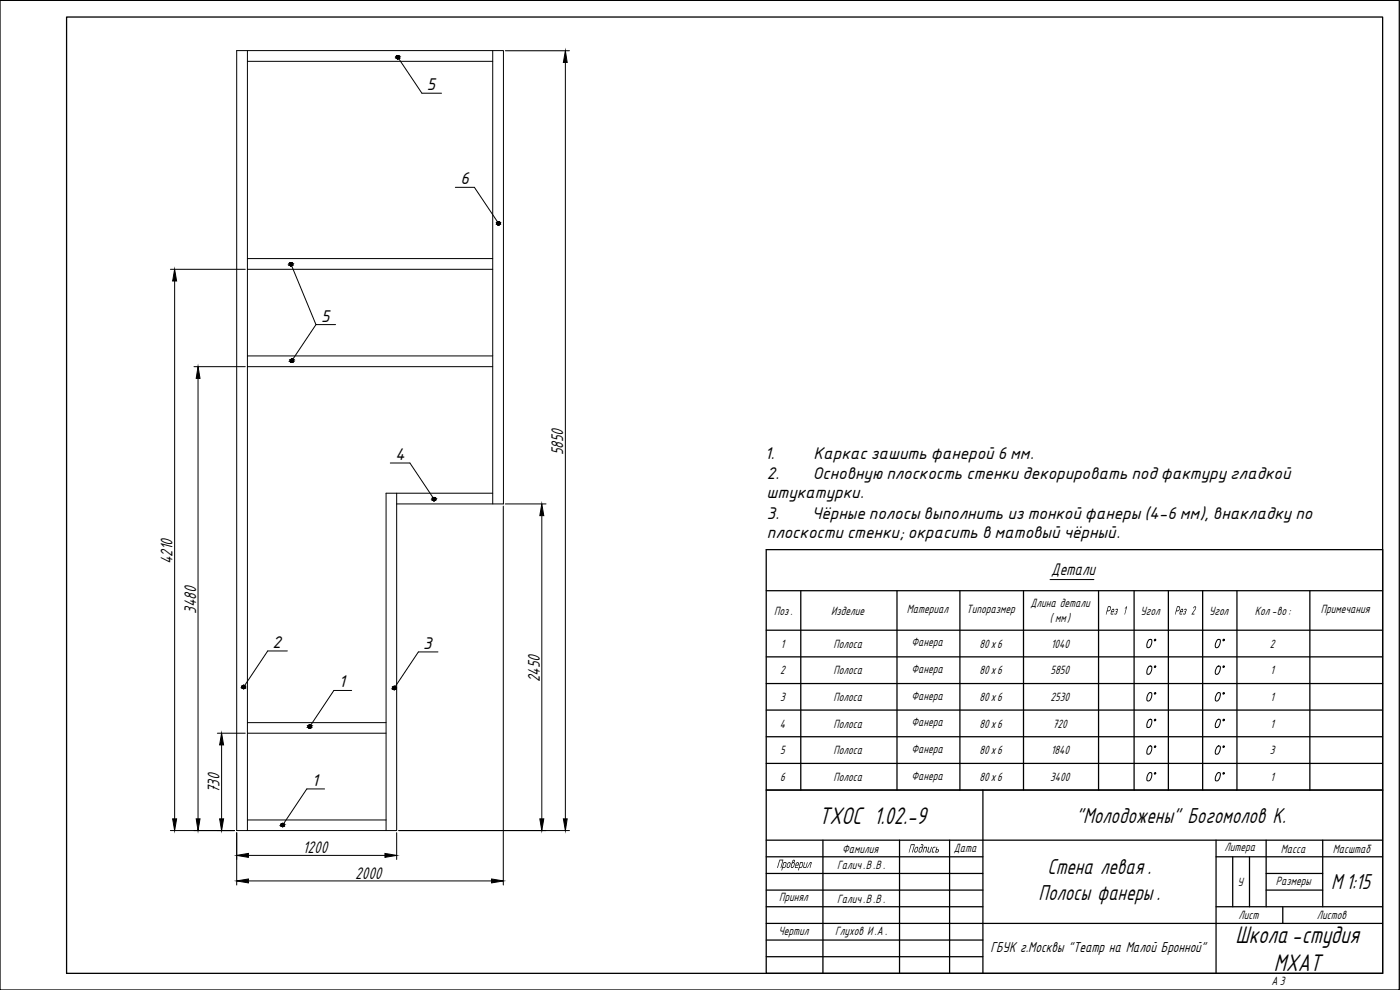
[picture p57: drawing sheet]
<svg xmlns="http://www.w3.org/2000/svg" width="420mm" height="297mm" viewBox="0 0 420 297" stroke-linecap="round" stroke-linejoin="round" font-family="sans-serif">
<defs><g id="words">
<g font-size="8">
<text x="245.7" y="247.1">ТХОС 1.02.-9</text>
<text x="370.8" y="282.9">Школа-студия</text>
<text x="382.3" y="291.2">МХАТ</text>
</g>
<g font-size="7.2">
<text x="322.9" y="246.8">&quot;Молодожены&quot; Богомолов К.</text>
<text x="314.3" y="262.4">Стена левая.</text>
<text x="311.7" y="269.9">Полосы фанеры.</text>
<text x="399.5" y="266.8">М1:15</text>
</g>
<g font-size="6.2">
<text x="347.8" y="211.7" transform="rotate(-90 347.8 211.7)">0°</text>
<text x="368.3" y="211.7" transform="rotate(-90 368.3 211.7)">0°</text>
<text x="347.8" y="235.7" transform="rotate(-90 347.8 235.7)">0°</text>
<text x="368.3" y="235.7" transform="rotate(-90 368.3 235.7)">0°</text>
</g>
<g font-size="5.7">
<text x="342.9" y="195.4">0°</text>
<text x="363.4" y="195.4">0°</text>
<text x="342.9" y="203.6">0°</text>
<text x="363.4" y="203.6">0°</text>
<text x="342.9" y="219.4">0°</text>
<text x="363.4" y="219.4">0°</text>
<text x="342.9" y="227.5">0°</text>
<text x="363.4" y="227.5">0°</text>
</g>
<g font-size="5.6">
<text x="169" y="136.6" transform="rotate(-90 169 136.6)">5850</text>
<text x="51.8" y="169.3" transform="rotate(-90 51.8 169.3)">4210</text>
<text x="315.5" y="172.5">Детали</text>
<text x="58.8" y="184.1" transform="rotate(-90 58.8 184.1)">3480</text>
<text x="162" y="204.8" transform="rotate(-90 162 204.8)">2450</text>
<text x="65.9" y="238" transform="rotate(-90 65.9 238)">730</text>
<text x="90.9" y="256.1">1200</text>
<text x="106.6" y="263.7">2000</text>
</g>
<g font-size="4.9">
<text x="128.1" y="27.1">5</text>
<text x="138.2" y="55.3">6</text>
<text x="96.4" y="96.5">5</text>
<text x="229.5" y="137.8">1.</text>
<text x="244.2" y="137.8">Каркас зашить фанерой 6 мм.</text>
<text x="118.6" y="138">4</text>
<text x="230.2" y="143.7">2.</text>
<text x="244" y="143.7">Основную плоскость стенки декорировать под фактуру гладкой</text>
<text x="230.1" y="149.5">штукатурки.</text>
<text x="230.2" y="155.6">3.</text>
<text x="243.6" y="155.6">Чёрные полосы выполнить из тонкой фанеры (4-6 мм), внакладку по</text>
<text x="230.2" y="161.5">плоскости стенки; окрасить в матовый чёрный.</text>
<text x="81.8" y="194.4">2</text>
<text x="127" y="194.7">3</text>
<text x="101.7" y="206.3">1</text>
<text x="93.6" y="235.8">1</text>
</g>
<text font-size="4.8" x="297.3" y="285.6">ГБУК г.Москвы &quot;Театр на Малой Бронной&quot;</text>
<g font-size="4">
<text x="232.3" y="184.4">Поз.</text>
<text x="249.5" y="184.4">Изделие</text>
<text x="272.1" y="184.1">Материал</text>
<text x="290.1" y="184.1">Типоразмер</text>
<text x="309.2" y="182.1">Длина детали</text>
<text x="331.7" y="184.4">Рез</text>
<text x="336.9" y="184.4">1</text>
<text x="342.3" y="184.4">Угол</text>
<text x="352.4" y="184.4">Рез 2</text>
<text x="362.8" y="184.4">Угол</text>
<text x="376.6" y="184.4">Кол-во:</text>
<text x="396.4" y="184.1">Примечания</text>
<text x="315.1" y="186.5">( мм)</text>
<text x="234.3" y="194.3">1</text>
<text x="250.1" y="194.3">Полоса</text>
<text x="273.6" y="194">Фанера</text>
<text x="293.9" y="194.3">80 х6</text>
<text x="315.4" y="194.3">1040</text>
<text x="381.1" y="194.3">2</text>
<text x="234.1" y="202.3">2</text>
<text x="250.1" y="202.3">Полоса</text>
<text x="273.6" y="202">Фанера</text>
<text x="293.9" y="202.3">80 х6</text>
<text x="315.3" y="202.3">5850</text>
<text x="381.3" y="202.3">1</text>
<text x="273.6" y="210">Фанера</text>
<text x="234.1" y="210.3">3</text>
<text x="250.1" y="210.3">Полоса</text>
<text x="293.9" y="210.3">80 х6</text>
<text x="315.3" y="210.3">2530</text>
<text x="381.3" y="210.3">1</text>
<text x="234" y="218.3">4</text>
<text x="250.1" y="218.3">Полоса</text>
<text x="273.6" y="218">Фанера</text>
<text x="293.9" y="218.3">80 х6</text>
<text x="316" y="218.3">720</text>
<text x="381.3" y="218.3">1</text>
<text x="234.1" y="226.3">5</text>
<text x="250.1" y="226.3">Полоса</text>
<text x="273.6" y="226">Фанера</text>
<text x="293.9" y="226.3">80 х6</text>
<text x="315.4" y="226.3">1840</text>
<text x="381.1" y="226.3">3</text>
<text x="273.6" y="234">Фанера</text>
<text x="234.1" y="234.3">6</text>
<text x="250.1" y="234.3">Полоса</text>
<text x="293.9" y="234.3">80 х6</text>
<text x="315.2" y="234.3">3400</text>
<text x="381.3" y="234.3">1</text>
<text x="252.7" y="255.8">Фамилия</text>
<text x="272.5" y="255.8">Подпись</text>
<text x="286.3" y="255.6">Дата</text>
<text x="367.5" y="255.4">Литера</text>
<text x="384.4" y="255.8">Масса</text>
<text x="400" y="255.8">Масштаб</text>
<text x="233" y="260.4">Проверил</text>
<text x="251.2" y="260.8">Галич.В.В.</text>
<text x="371.3" y="265.8">У</text>
<text x="382.9" y="265.5">Размеры</text>
<text x="233.8" y="270.5">Принял</text>
<text x="251.2" y="270.8">Галич.В.В.</text>
<text x="371.6" y="275.8">Лист</text>
<text x="395.2" y="275.8">Листов</text>
<text x="233.6" y="280.4">Чертил</text>
<text x="250.6" y="280.4">Глухов И.А.</text>
<text x="381.6" y="295.6">А 3</text>
</g>
</g></defs>
<!-- layer: 0 -->
<path d="M74.3 18.4h73.6M74.3 15.2v234M147.9 15.2v136M74.3 77.6h73.6M74.3 80.8h73.6M74.3 106.8h73.6M74.3 110h73.6M119 148v101.2h-48v-234h80.1v136h-32.1M147.9 148h-32v101.2M74.3 216.8h41.6M74.3 220h41.6M74.3 246h41.6" fill="none" stroke="#000" stroke-width=".3"/>
<g fill="none" stroke="#000" stroke-width=".38">
<path d="M0 .1h419.9v296.9h-419.9zM20 5.1h395v286.9h-395zM230 237.1h185v54.9h-185zM295 237.1v54.9M230 252.1h185M230 257.1h65M247 252.1v39.9M270 252.1v39.9M285 252.1v39.9M365 257.1h50M365 252.1v39.9M370 257.1v15"/>
<path d="M375 257.1v15M380 252.1v20M397 252.1v20M230 262.1h65M230 267.1h65M230 272.1h65M230 277.1h185M365 272.1h50M380 262.1h17M380 267.1h17M385 272.1v5M230 282.1h65"/>
<path d="M230 287h65"/>
</g>
<g fill="#000">
<path d="M241.4 258.7l.2 .1-.3 1.3 .5 .1 .6-1.5-.5 1.7-.9-.1zM243 258.8l.6-.1-.4 1.7-.2-.1 .4-1.4h-.2l-1 1.5zM278.6 254.2l.2-.1-.3 1.4 .6 .1 .3-1.4 .3-.1-.6 1.7h-.6l-.2-.2zM280 254.3l.2-.2h.6l-.1 .2-.6 .2-.2 1 .4 .1v.2l-.6-.2z"/>
<path d="M240.1 258.8l.7-.1 .2 .5-.3 1-.8 .2-.4 .8zM240.3 258.9l-.4 1.3 .7-.2 .2-1z"/>
<path d="M281.1 254.1h.2l-.2 .7h.5l.2 .5-.4 .5h-.7zM281.1 255l-.2 .6 .6-.1 .1-.3z"/>
</g>
<path d="M315.1 173.9h13.2" fill="none" stroke="#000" stroke-width=".3"/>
<g fill="none" stroke="#000" stroke-width=".38">
<path d="M230 164.9h185v72.2h-185zM230 177.2h185M240.3 177.2v59.9M269.2 177.2v59.9M288.1 177.2v59.9M307.2 177.2v59.9M329.7 177.2v59.9M340.4 177.2v59.9M350.6 177.2v59.9M360.9 177.2v59.9M371.2 177.2v59.9M393.1 177.2v59.9"/>
<path d="M230 189.1h185M230 197.1h185M230 205.1h185M230 213h185M230 221.1h185M230 229.1h185"/>
</g>
<g fill="none" stroke="#000" stroke-width=".3">
<path d="M151.6 15.2h19.3M169.7 18.7v227M51.1 80.8h22.5M52.4 84.3v161.4M58.2 110h15.4M59.4 113.5v132.2M151 151.8v113.7M151.6 151.2h12.3M162.6 154.7v91M65.2 220h8.4M66.5 223.5v22.2M51.1 249.2h19.3"/>
<path d="M71 249.8v15.7M74.5 256.7h41M119 249.8v8.1M119.7 249.2h51.2M74.5 264.3h73"/>
</g>
<g fill="#000" stroke="#000" stroke-width=".3">
<path d="M169.7 15.2l.5 3.5h-1.1zM52.4 80.8l.6 3.5h-1.2zM59.4 110l.6 3.5h-1.1zM162.6 151.2l.6 3.5h-1.2zM66.5 220l.6 3.5h-1.2zM51.8 245.7h1.2l-.6 3.5zM58.9 245.7h1.1l-.6 3.5zM65.9 245.7h1.2l-.6 3.5zM71 256.7l3.5-.6v1.1zM115.5 256.1l3.5 .6-3.5 .5zM162 245.7h1.2l-.6 3.5zM169.1 245.7h1.1l-.5 3.5z"/>
<path d="M71 264.3l3.5-.6v1.2zM147.5 263.7l3.5 .6-3.5 .6z"/>
</g>
<g fill="none" stroke="#000" stroke-width=".3">
<path d="M119.4 16.7l.5 .5-.5 .4-.5-.4zM119.4 17.2l7.2 10.8h5.9M136.7 56.2h5.7l7.2 10.8M87.3 79.3l7.5 18.1h5.9M87.8 79.3l-.5-.5-.5 .5 .5 .5M149.1 67l.5-.5 .5 .5-.5 .5zM94.8 97.4l-7.2 10.8M87.6 107.7l.5 .5-.5 .5-.5-.5zM117.1 138.9h5.9l7.3 10.9M129.8 149.8l.5-.5 .5 .5-.5 .5zM86.2 195.3h-5.9l-7.2 10.8M131.4 195.6h-5.8l-7.3 10.8"/>
<path d="M73.1 205.6l.5 .5-.5 .5-.5-.5zM93 217.5l.5 .5-.5 .5-.5-.5zM105.5 207.2h-5.3l-7.2 10.8M118.3 205.9l.5 .5-.5 .5-.5-.5zM97.4 236.7h-5.3l-7.3 10.9M84.3 247.6l.5-.6 .5 .6-.5 .4z"/>
</g>
<g fill="#000" stroke="#000" stroke-width=".3">
<path d="M119.2 17.6h.3zM119.3 16.7h.2zM87.2 79.7h.3zM87.2 78.8h.2zM149.4 67.5h.4zM149.5 66.5h.2zM87.4 108.7h.4zM87.5 107.7h.2zM130.1 150.2h.3zM130.2 149.3h.1zM72.9 206.6h.4zM73 205.6h.2z"/>
<path d="M92.8 218.5h.3zM92.9 217.5h.1zM118.2 206.9h.3zM118.2 205.9h.2zM84.7 248h.3zM84.8 247h.1z"/>
<path d="M119.2 17.6h.3zM119.3 17.6h.2z"/>
<path d="M119.3 16.7h.2zM119.2 16.7h.3z"/>
<path d="M119.2 16.7h.4zM119.2 16.7h.4z"/>
<path d="M119.2 16.7h.5zM119.1 16.7h.6z"/>
<path d="M119.2 17.6h.4zM119.2 17.6h.3z"/>
<path d="M119.1 16.7l.7 .1zM119.1 16.7l.7 .1z"/>
<path d="M119.1 17.6h.6zM119.1 17.6h.5z"/>
<path d="M119 16.8l.8 .1zM119 16.8l.8 .1z"/>
<path d="M119 17.5h.8zM119 17.5l.7 .1z"/>
<path d="M119 16.9l.9 .1zM119 16.9l.9 .1z"/>
<path d="M119 17.4h.8zM119 17.4l.8 .1z"/>
<path d="M118.9 17h1zM118.9 17h1z"/>
<path d="M118.9 17l1 .2zM118.9 17l1 .2z"/>
<path d="M118.9 17.2l1 .1zM118.9 17.2l1 .1z"/>
<path d="M118.9 17.3h1zM118.9 17.3h1z"/>
<path d="M118.9 17.3h1zM118.9 17.3l.9 .1z"/>
<path d="M87.2 79.7l.2 .1zM87.2 79.8h.2z"/>
<path d="M87.2 78.8h.3zM87.2 78.8h.3z"/>
<path d="M87.2 78.8l.4 .1zM87.1 78.9h.5z"/>
<path d="M87.1 78.9h.6zM87 78.9h.7z"/>
<path d="M87.1 79.7h.5zM87.1 79.7h.4z"/>
<path d="M87 78.9l.7 .1zM87 78.9l.7 .1z"/>
<path d="M87 79.7h.7zM87 79.7h.6z"/>
<path d="M87 79h.8zM87 79h.8z"/>
<path d="M87 79.6h.7zM87 79.6l.7 .1z"/>
<path d="M86.9 79l.9 .1zM86.9 79l.9 .1z"/>
<path d="M86.9 79.5h.9zM86.9 79.5l.8 .1z"/>
<path d="M86.9 79.1l.9 .1zM86.9 79.1l.9 .1z"/>
<path d="M86.9 79.4h.9zM86.9 79.4l.9 .1z"/>
<path d="M86.8 79.2l1 .1zM86.8 79.2l1 .1z"/>
<path d="M86.8 79.3l1 .1zM86.8 79.3l1 .1z"/>
<path d="M86.8 79.4h1zM86.8 79.4h1z"/>
<path d="M149.4 67.5h.3zM149.5 67.5h.2z"/>
<path d="M149.5 66.5h.3zM149.4 66.5h.4z"/>
<path d="M149.4 66.5l.5 .1zM149.4 66.6h.5z"/>
<path d="M149.4 66.6h.5zM149.3 66.6h.6z"/>
<path d="M149.4 67.5h.5zM149.4 67.5h.4z"/>
<path d="M149.3 66.6l.7 .1zM149.3 66.6l.7 .1z"/>
<path d="M149.3 67.4h.6zM149.3 67.4l.6 .1z"/>
<path d="M149.2 66.7h.8zM149.2 66.7h.8z"/>
<path d="M149.2 67.3h.8zM149.2 67.3l.7 .1z"/>
<path d="M149.2 66.7l.9 .1zM149.2 66.7l.9 .1z"/>
<path d="M149.2 67.3h.8zM149.2 67.3h.8z"/>
<path d="M149.1 66.8l1 .1zM149.1 66.8l1 .1z"/>
<path d="M149.1 66.9l1 .1zM149.1 66.9l1 .1z"/>
<path d="M149.1 67.1l1 .1zM149.1 67.1l1 .1z"/>
<path d="M149.1 67.2h1zM149.1 67.2l.9 .1z"/>
<path d="M149.1 67h1zM149.1 67l1 .1z"/>
<path d="M87.4 108.7h.3zM87.5 108.7h.2z"/>
<path d="M87.5 107.7l.3 .1zM87.4 107.8h.4z"/>
<path d="M87.4 107.8h.4zM87.4 107.8h.4z"/>
<path d="M87.4 107.8l.5 .1zM87.3 107.9h.6z"/>
<path d="M87.4 108.7h.4zM87.4 108.7h.4z"/>
<path d="M87.3 107.9h.7zM87.2 107.9h.8z"/>
<path d="M87.3 108.6h.6zM87.3 108.6l.5 .1z"/>
<path d="M87.2 107.9l.9 .1zM87.2 107.9l.9 .1z"/>
<path d="M87.2 108.6h.8zM87.2 108.6h.7z"/>
<path d="M87.2 108l.9 .1zM87.2 108l.9 .1z"/>
<path d="M87.2 108.5h.9zM87.2 108.5l.8 .1z"/>
<path d="M87.1 108.1h1zM87.1 108.1h1z"/>
<path d="M87.1 108.1l1 .1zM87.1 108.1l1 .1z"/>
<path d="M87.1 108.2l1 .1zM87.1 108.2l1 .1z"/>
<path d="M87.1 108.3l1 .1zM87.1 108.3l1 .1z"/>
<path d="M87.1 108.4h1zM87.1 108.4l1 .1z"/>
<path d="M130.1 150.2h.2zM130.2 150.2h.1z"/>
<path d="M130.2 149.3h.2zM130.1 149.3h.3z"/>
<path d="M130.1 149.3h.4zM130 149.3h.5z"/>
<path d="M130 149.3l.6 .1zM129.9 149.4h.7z"/>
<path d="M130 150.2h.5zM130 150.2h.4z"/>
<path d="M129.9 149.4h.7zM129.9 149.4h.7z"/>
<path d="M129.9 150.1h.7zM129.9 150.1l.6 .1z"/>
<path d="M129.9 149.4l.8 .1zM129.9 149.4l.8 .1z"/>
<path d="M129.9 150.1h.7zM129.9 150.1h.7z"/>
<path d="M129.8 149.5l.9 .1zM129.8 149.5l.9 .1z"/>
<path d="M129.8 150h.9zM129.8 150l.8 .1z"/>
<path d="M129.8 149.6l1 .1zM129.8 149.6l1 .1z"/>
<path d="M129.8 149.9h.9zM129.8 149.9l.9 .1z"/>
<path d="M129.8 149.7l1 .1zM129.8 149.7l1 .1z"/>
<path d="M129.8 149.8h1zM129.8 149.8h1z"/>
<path d="M129.8 149.8h1zM129.8 149.8l.9 .1z"/>
<path d="M72.9 206.6h.3zM73 206.6h.2z"/>
<path d="M73 205.6h.3zM72.9 205.6h.4z"/>
<path d="M72.9 205.6l.5 .1zM72.9 205.7h.5z"/>
<path d="M72.9 205.7l.5 .1zM72.9 205.7l.5 .1z"/>
<path d="M72.9 206.6h.5zM72.9 206.6h.4z"/>
<path d="M72.8 205.8h.7zM72.8 205.8h.7z"/>
<path d="M72.8 206.5h.6zM72.8 206.5l.6 .1z"/>
<path d="M72.7 205.8l.8 .1zM72.7 205.8l.8 .1z"/>
<path d="M72.7 206.4h.8zM72.7 206.4l.7 .1z"/>
<path d="M72.7 205.9l.9 .1zM72.7 205.9l.9 .1z"/>
<path d="M72.7 206.4h.8zM72.7 206.4h.8z"/>
<path d="M72.6 206l1 .1zM72.6 206l1 .1z"/>
<path d="M72.6 206.3h1zM72.6 206.3l.9 .1z"/>
<path d="M72.6 206.1h1zM72.6 206.1h1z"/>
<path d="M72.6 206.1l1 .1zM72.6 206.1l1 .1z"/>
<path d="M72.6 206.2h1zM72.6 206.2l1 .1z"/>
<path d="M92.8 218.5h.2zM92.9 218.5h.1z"/>
<path d="M92.9 217.5h.2zM92.8 217.5h.3z"/>
<path d="M92.8 217.5l.4 .1zM92.8 217.5l.4 .1z"/>
<path d="M92.8 217.6h.5zM92.7 217.6h.6z"/>
<path d="M92.8 218.4h.4zM92.8 218.4l.3 .1z"/>
<path d="M92.7 217.6l.6 .1zM92.6 217.7h.7z"/>
<path d="M92.7 218.4h.6zM92.7 218.4h.5z"/>
<path d="M92.6 217.7h.8zM92.6 217.7h.8z"/>
<path d="M92.6 218.3h.7zM92.6 218.3l.7 .1z"/>
<path d="M92.5 217.7l1 .1zM92.5 217.7l1 .1z"/>
<path d="M92.5 218.3h.9zM92.5 218.3h.8z"/>
<path d="M92.5 217.8l1 .1zM92.5 217.8l1 .1z"/>
<path d="M92.5 217.9l1 .1zM92.5 217.9l1 .1z"/>
<path d="M92.5 218l1 .1zM92.5 218l1 .1z"/>
<path d="M92.5 218.1l1 .1zM92.5 218.1l1 .1z"/>
<path d="M92.5 218.2h1zM92.5 218.2l.9 .1z"/>
<path d="M118.2 206.9h.2zM118.2 206.9h.2z"/>
<path d="M118.2 205.9h.3zM118.2 205.9h.3z"/>
<path d="M118.2 205.9l.4 .1zM118.1 206h.5z"/>
<path d="M118.1 206l.6 .1zM118.1 206l.6 .1z"/>
<path d="M118.1 206.9h.5zM118.1 206.9h.4z"/>
<path d="M118 206.1h.7zM118 206.1h.7z"/>
<path d="M118 206.8h.7zM118 206.8l.6 .1z"/>
<path d="M117.9 206.1l.8 .1zM117.9 206.1l.8 .1z"/>
<path d="M117.9 206.7h.8zM117.9 206.7l.8 .1z"/>
<path d="M117.9 206.2l.9 .1zM117.9 206.2l.9 .1z"/>
<path d="M117.9 206.7h.8zM117.9 206.7h.8z"/>
<path d="M117.9 206.3l.9 .1zM117.9 206.3l.9 .1z"/>
<path d="M117.9 206.6h.9zM117.9 206.6l.8 .1z"/>
<path d="M117.8 206.4h1zM117.8 206.4h1z"/>
<path d="M117.8 206.4l1 .1zM117.8 206.4l1 .1z"/>
<path d="M117.8 206.5h1zM117.8 206.5l1 .1z"/>
<path d="M84.7 248h.2zM84.8 248h.1z"/>
<path d="M84.8 247l.2 .1zM84.7 247.1h.3z"/>
<path d="M84.7 247.1h.4zM84.6 247.1h.5z"/>
<path d="M84.6 247.1l.5 .1zM84.6 247.1l.5 .1z"/>
<path d="M84.6 248h.5zM84.6 248h.4z"/>
<path d="M84.5 247.2h.7zM84.5 247.2h.7z"/>
<path d="M84.5 247.9h.6zM84.5 247.9l.6 .1z"/>
<path d="M84.5 247.2l.8 .1zM84.5 247.2l.8 .1z"/>
<path d="M84.5 247.8h.7zM84.5 247.8l.6 .1z"/>
<path d="M84.4 247.3l.9 .1zM84.4 247.3l.9 .1z"/>
<path d="M84.4 247.8h.9zM84.4 247.8h.8z"/>
<path d="M84.4 247.4l.9 .1zM84.4 247.4l.9 .1z"/>
<path d="M84.3 247.5l1 .1zM84.3 247.5l1 .1z"/>
<path d="M84.3 247.6h1zM84.3 247.6h1z"/>
<path d="M84.3 247.6l1 .1zM84.3 247.6l1 .1z"/>
<path d="M84.4 247.7h.9zM84.4 247.7l.9 .1z"/>
</g>
<use href="#words"/>
</svg>
